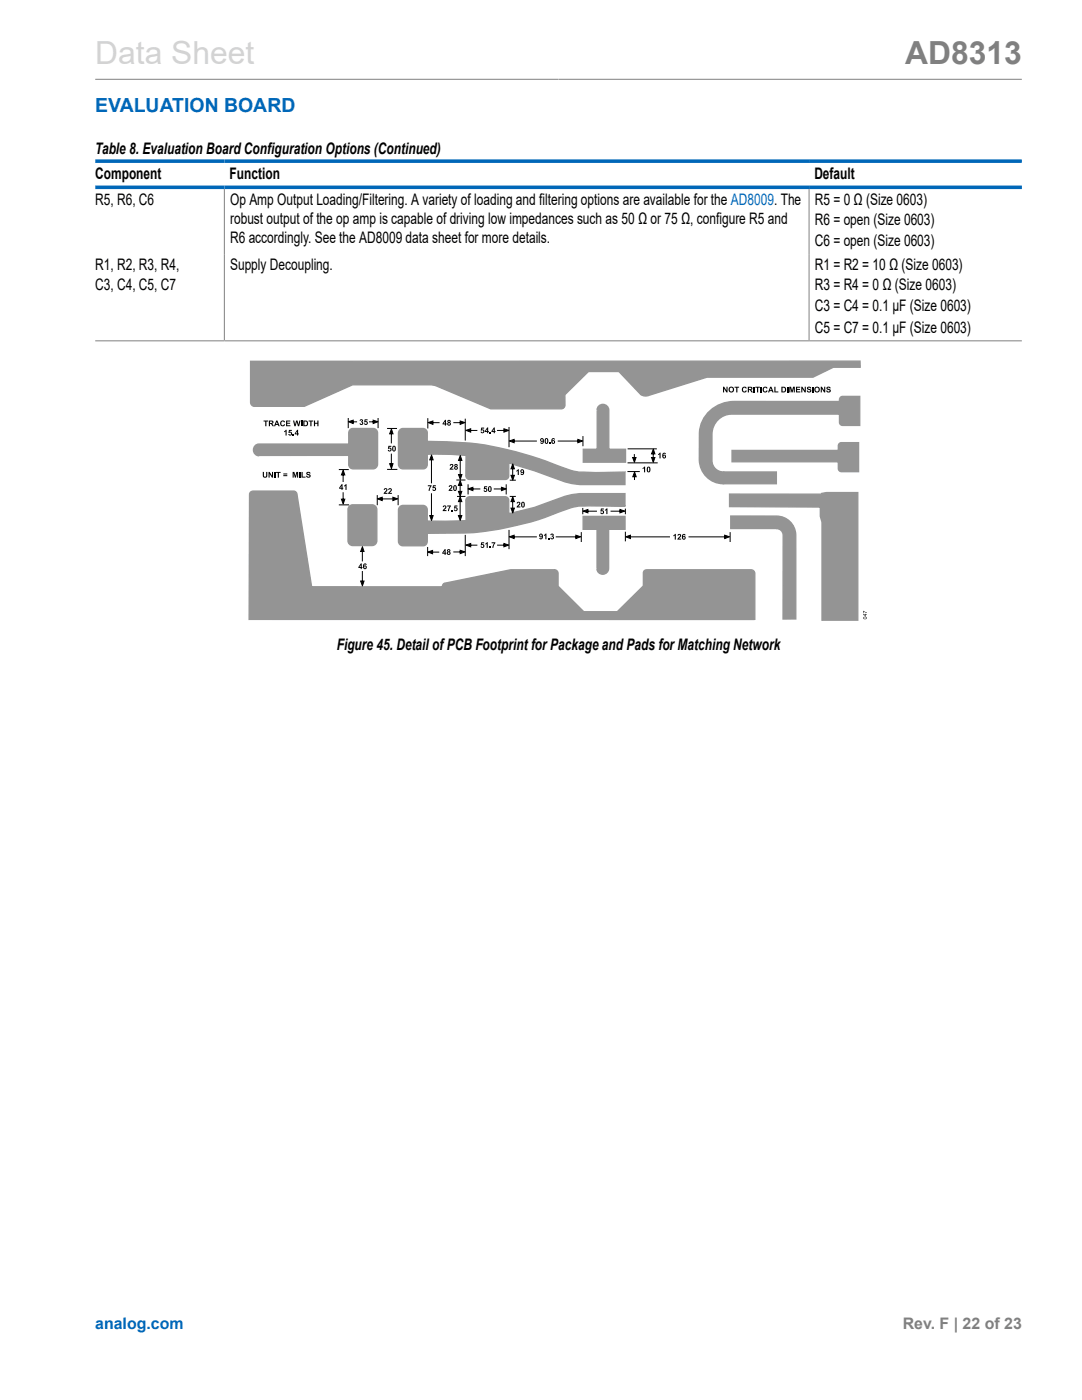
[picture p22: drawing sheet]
<svg xmlns="http://www.w3.org/2000/svg" width="216mm" height="279mm" viewBox="0 0 216 279" stroke-linecap="round" stroke-linejoin="round" font-family="sans-serif">
<defs><g id="words">
<text font-size="6.3" fill="#d3d3d3" x="19" y="12.7">Data Sheet</text>
<text font-size="6.3" fill="#808080" x="180.6" y="12.7">AD8313</text>
<text font-size="3.9" fill="#0067b8" x="19" y="22.3">EVALUATION BOARD</text>
<g font-size="3.2">
<text x="19" y="30.8">Table 8. Evaluation Board Configuration Options (Continued)</text>
<text x="19" y="35.7">Component</text>
<text x="45.8" y="35.7">Function</text>
<text x="162.5" y="35.7">Default</text>
<text x="19" y="40.9">R5, R6, C6</text>
<text x="45.9" y="40.9">Op Amp Output Loading/Filtering. A variety of loading and filtering options are available for the AD8009. The</text>
<text x="162.6" y="40.9">R5 = 0 Ω (Size 0603)</text>
<text x="45.9" y="44.7">robust output of the op amp is capable of driving low impedances such as 50 Ω or 75 Ω, configure R5 and</text>
<text x="162.6" y="44.9">R6 = open (Size 0603)</text>
<text x="19" y="53.9">R1, R2, R3, R4,</text>
<text x="45.9" y="48.5">R6 accordingly. See the AD8009 data sheet for more details.</text>
<text x="45.9" y="53.9">Supply Decoupling.</text>
<text x="162.6" y="49.2">C6 = open (Size 0603)</text>
<text x="162.6" y="53.9">R1 = R2 = 10 Ω (Size 0603)</text>
<text x="19" y="57.9">C3, C4, C5, C7</text>
<text x="162.6" y="57.9">R3 = R4 = 0 Ω (Size 0603)</text>
<text x="162.6" y="62.1">C3 = C4 = 0.1 µF (Size 0603)</text>
<text x="162.6" y="66.4">C5 = C7 = 0.1 µF (Size 0603)</text>
<text x="67.2" y="129.7">Figure 45. Detail of PCB Footprint for Package and Pads for Matching Network</text>
</g>
<text font-size="3.2" fill="#0067b8" x="19" y="265.3">analog.com</text>
<text font-size="3.2" fill="#808080" x="180.1" y="265.3">Rev. F | 22 of 23</text>
</g></defs>
<path d="M19 15.8h184.9M44.8 37.7v30.2M161.4 37.7v30.2M19 68h184.9" fill="none" stroke="#808080" stroke-width=".2"/>
<path d="M19 32.2h184.9M19 37.4h184.9" fill="none" stroke="#0067b8" stroke-width=".71"/>
<path d="M144.3 94.2h10.6v2.3h-10.7z" fill="#949494"/>
<path d="M144.3 94.2h10.6v2.3h-10.7" fill="none" stroke="#949494" stroke-width=".26"/>
<path d="M69.7 101l.7-.3h3.8a.96 .96 0 0 1 1 1v6.2a.96 .96 0 0 1-1 1h-3.8a.96 .96 0 0 1-1-1v-6.2z" fill-rule="evenodd" fill="#949494"/>
<path d="M69.7 101l.7-.3h3.8a.96 .96 0 0 1 1 1v6.2a.96 .96 0 0 1-1 1h-3.8a.96 .96 0 0 1-1-1v-6.2z" fill="none" stroke="#949494" stroke-width=".26"/>
<path d="M51 88.9l.6-.3h18v-2.2a.85 .85 0 0 1 .8-.9h4.1a.89 .89 0 0 1 .8 .9v6.3a.93 .93 0 0 1-.9 .9h-3.9a.87 .87 0 0 1-.9-.9v-1.8l-17.9 .1a1.17 1.17 0 0 1-1.1-.9 1.17 1.17 0 0 1 .4-1.2z" fill-rule="evenodd" fill="#949494"/>
<path d="M51.6 90.9h18v1.8a.87 .87 0 0 0 .9 .9h3.9a.93 .93 0 0 0 .9-.9v-6.3a.89 .89 0 0 0-.8-.9h-4.1a.85 .85 0 0 0-.8 .9v2.2h-18a1.17 1.17 0 0 0-1 1.2 1.17 1.17 0 0 0 1.1 1.2" fill="none" stroke="#949494" stroke-width=".26"/>
<path d="M79.8 85.8l.6-.3h4a.87 .87 0 0 1 .9 .9l-.1 1.8a66.5 66.5 0 0 1 28 5.4 10.8 10.8 0 0 0 4.5 .7l7-.1v2.5h-9l-1.6-.2-1.3-.3-6.1-2.2-5.2-1.7v2.7a.69 .69 0 0 1-.7 .7h-7.1a.74 .74 0 0 1-.7-.8v-4l-3.6-.2h-4.4l.3-.2v2.2a.84 .84 0 0 1-.8 .9h-4.1a.89 .89 0 0 1-.9-.9v-6.3z" fill-rule="evenodd" fill="#949494"/>
<path d="M85.3 90.5v2.2a.84 .84 0 0 1-.8 .9h-4.1a.89 .89 0 0 1-.9-.9v-6.3a.93 .93 0 0 1 .9-.9h4a.87 .87 0 0 1 .9 .9l-.1 1.8a66.5 66.5 0 0 1 28 5.4 10.8 10.8 0 0 0 4.5 .7l7-.1v2.5h-9l-1.6-.2-1.3-.3-6.1-2.2-5.2-1.7v2.7a.69 .69 0 0 1-.7 .7h-7.1a.74 .74 0 0 1-.7-.8v-4l-3.6-.2h-4.4" fill="none" stroke="#949494" stroke-width=".26"/>
<path d="M79.8 101.1l.6-.2h4a.87 .87 0 0 1 .9 .8l-.1 2.3 7.8-.1v-4a.74 .74 0 0 1 .7-.8h7.1a.69 .69 0 0 1 .7 .7v2.7l5.2-1.2 6.1-2.3 1.3-.3 1.6-.2h9v2.6l-.9-.1a58 58 0 0 0-9.1 .1l-1 .3a63.1 63.1 0 0 1-22.2 5h-6.3l.1 1.6a.84 .84 0 0 1-.8 .9h-4.1a.89 .89 0 0 1-.9-.9v-6.2z" fill-rule="evenodd" fill="#949494"/>
<path d="M85.3 106.4v1.6a.84 .84 0 0 1-.8 .9h-4.1a.89 .89 0 0 1-.9-.9v-6.2a.93 .93 0 0 1 .9-.9h4a.87 .87 0 0 1 .9 .8l-.1 2.3 7.8-.1v-4a.74 .74 0 0 1 .7-.8h7.1a.69 .69 0 0 1 .7 .7v2.7l5.2-1.2 6.1-2.3 1.3-.3 1.6-.2h9v2.6l-.9-.1a58 58 0 0 0-9.1 .1l-1 .3a63.1 63.1 0 0 1-22.2 5h-6.3" fill="none" stroke="#949494" stroke-width=".26"/>
<path d="M145.8 103h9.1a3.8 3.8 0 0 1 3.9 3.7v16.8h-2.6l.1-16.7a1.31 1.31 0 0 0-1.4-1.3h.2h-9.3z" fill-rule="evenodd" fill="#949494"/>
<path d="M155.1 105.5h-9.3v-2.5h9.1a3.8 3.8 0 0 1 3.9 3.7v16.8h-2.6l.1-16.7a1.31 1.31 0 0 0-1.4-1.3" fill="none" stroke="#949494" stroke-width=".26"/>
<path d="M145.6 98.6h18.3l-.1-.1 1.1-.2h6.3v25.5h-7.2v-19.6l-.3-1.1v-1.9l-18.1-.1z" fill-rule="evenodd" fill="#949494"/>
<path d="M163.8 98.5l1.1-.2h6.3v25.5h-7.2v-19.6l-.3-1.1v-1.9l-18.1-.1v-2.5h18.3" fill="none" stroke="#949494" stroke-width=".26"/>
<path d="M119.4 81.1a1.18 1.18 0 0 1 1.3-.3 1.18 1.18 0 0 1 .8 1.1v7.8h3.3v2.5h-8.4v-2.5h2.8l-.1-7.9z" fill-rule="evenodd" fill="#949494"/>
<path d="M119.1 81.8a1.16 1.16 0 0 1 1.2-1.1 1.16 1.16 0 0 1 1.2 1.2v7.8h3.3v2.5h-8.4v-2.5h2.8v-7.8" fill="none" stroke="#949494" stroke-width=".26"/>
<path d="M146.1 89.9h21.2v-.9a.62 .62 0 0 1 .6-.7h3.4v5.8h-3.4a.63 .63 0 0 1-.6-.6v-1.3h-21.2z" fill-rule="evenodd" fill="#949494"/>
<path d="M146.1 89.9h21.2v-.9a.62 .62 0 0 1 .6-.7h3.4v5.8h-3.4a.63 .63 0 0 1-.6-.6v-1.3h-21.2z" fill="none" stroke="#949494" stroke-width=".26"/>
<path d="M141.4 82.3a7.2 7.2 0 0 1 5.1-2.2h21v.2a.92 .92 0 0 1 .4-1.1l3.7-.1v5.8h-3.4a.63 .63 0 0 1-.7-.6v-1.7h-21.5a4 4 0 0 0-3.9 3.9v5.5a2.26 2.26 0 0 0 2.2 2.2 1.26 1.26 0 0 1 .5 1.9l-.2 .3a4.2 4.2 0 0 1-4.4-2.2l-.6-1.5-.1-.9 .1-5.4a6.3 6.3 0 0 1 1.8-4.1z" fill-rule="evenodd" fill="#949494"/>
<path d="M167.5 80.1h-21a6.8 6.8 0 0 0-6.9 6.3l-.1 5.4a4.8 4.8 0 0 0 4.8 4.7 1.49 1.49 0 0 0 .4-2.2l-.4-.1a2.26 2.26 0 0 1-2.2-2.2v-5.5a4 4 0 0 1 3.9-3.9h21.5v1.7a.63 .63 0 0 0 .7 .6h3.4v-5.8h-3.5a.64 .64 0 0 0-.6 .7v.5" fill="none" stroke="#949494" stroke-width=".26"/>
<path d="M50 72.1h121.6v1.2h-5.3l-4.1 2h-21.1l-11.6 3.6a1.66 1.66 0 0 1-1.7-.2l-4.3-4.6h-6.1l-4.7 4.7v2a.75 .75 0 0 1-.7 .8h-14.1l-10.8-4.5-1.4-.3h-15.3l-9.7 4.3h-9.9a.76 .76 0 0 1-.8-.8z" fill-rule="evenodd" fill="#949494"/>
<path d="M50 80.3a.76 .76 0 0 0 .8 .8h9.9l9.7-4.3h15.3l1.4 .3 10.8 4.5h14.1a.75 .75 0 0 0 .7-.8v-2l4.7-4.7h6.1l4.3 4.6a1.66 1.66 0 0 0 1.7 .2l11.6-3.6h21.1l4.1-2h5.3v-1.2h-121.6v8.3" fill="none" stroke="#949494" stroke-width=".26"/>
<path d="M50 98.2l.6-.2h8a.71 .71 0 0 1 .7 .8l2.9 18.3h26.1a.67 .67 0 0 1 .6-.7l13-2.7h8.7a.72 .72 0 0 1 .8 .8v2.5l5.1 5.1h6.7l5.2-5.2v-2.5a.63 .63 0 0 1 .7-.7h20.8a.75 .75 0 0 1 .7 .8v9.2l-100.9-.1 .1-24.9z" fill-rule="evenodd" fill="#949494"/>
<path d="M150.5 123.6h-100.8l.1-24.9a.7 .7 0 0 1 .8-.7h8a.71 .71 0 0 1 .7 .8l2.9 18.3h26.1a.67 .67 0 0 1 .6-.7l13-2.7h8.7a.72 .72 0 0 1 .8 .8v2.5l5.1 5.1h6.7l5.2-5.2v-2.5a.63 .63 0 0 1 .7-.7h20.8a.75 .75 0 0 1 .7 .8v9.2" fill="none" stroke="#949494" stroke-width=".26"/>
<path d="M116.4 103.1h8.3v2.5h-3.3v7.8a1.16 1.16 0 0 1-1.1 1.2 1.16 1.16 0 0 1-1.2-1.2v-7.8h-2.7z" fill-rule="evenodd" fill="#949494"/>
<path d="M119.1 113.4v-7.8h-2.7v-2.5h8.3v2.5h-3.3v7.8a1.16 1.16 0 0 1-1.1 1.2 1.16 1.16 0 0 1-1.2-1.1" fill="none" stroke="#949494" stroke-width=".26"/>
<g fill="none" stroke="#000" stroke-width=".2">
<path d="M67.6 93.7h2M68.1 99.6h.7l-.3 1zM68.5 94.5v1.7M68.5 98.2v1.6M68.5 93.8l.3 1h-.7zM69.5 83.4v2M69.5 84.2l1-.3v.6zM70.2 84.2h1M73.6 84.2h1.1M74.5 83.9l.9 .3-.9 .3zM75.3 98.8v2M75.3 99.6l1-.4v.7z"/>
<path d="M75.4 83.4v2M75.9 99.6h2.7M77.2 93.7h2.1M77.2 85.5h2M77.8 92.5h.6l-.3 1zM78.1 86.3v2.2M78.1 90.5v2.2M78.1 85.6l.3 1h-.6zM78.4 99.2l.9 .4-.9 .3zM79.4 98.8v2M85.4 83.5v2M85.4 84.3l1-.3v.7z"/>
<path d="M86.1 91.4v5.1M86.1 98.4v4.7M86.1 90.8l.3 1h-.6zM86.1 84.4h1.6M90.5 84.4h1.6M91.1 95.8h1.8M91.2 99.1h1.7M91.5 98.1h.7l-.4 .9zM91.5 94.7h.7l-.4 1zM91.8 96.5v1.9M91.8 99.8v3.5M91.8 84l1 .3-1 .4z"/>
<path d="M91.8 99.2l.4 .9h-.7zM91.8 95.9l.4 1h-.7zM91.8 91.5v3.6M91.8 90.9l.4 1h-.7zM92.8 83.6v4.3M93 85.9l.9-.3v.6zM93.4 96.7v2M93.4 97.6l1-.4v.7zM93.7 85.9h1.6M94.3 97.6h1.5M98.5 97.6h1.6M99.2 85.9h1.6"/>
<path d="M100.1 97.2l.9 .4-.9 .3zM100.6 85.6l.9 .3-.9 .3zM101 96.7v2M101.6 85.2v4M101.6 88l1-.3v.7zM101.7 95.8h1.2M101.7 99.1h1.2M102 94.9h.6l-.3 .9zM102.3 93.2v1.9M102.3 99.7v2M102.3 99.2l.3 .9h-.6zM102.3 92.6l.3 1h-.6z"/>
<path d="M102.3 88h4.8M111.3 88h4.3M115.3 87.7l1 .3-1 .4zM116.3 87v2M125.2 94.1h2.5M125.2 92.4h6M125.2 89.6h5.9M126.2 91.3h.7l-.3 1zM126.6 90.6v1.1M126.6 94.8v1M126.6 94.2l.3 .9h-.6zM130 91.3h.7l-.3 1z"/>
<path d="M130.3 90.2v1.9M130.4 89.6l.3 1h-.7zM67.6 100.8h2.1M72 116h.6l-.3 .9zM72.3 109.7v2.3M72.3 114v2.1M72.3 109.1l.3 1h-.6zM85.3 109.2v1.8M85.4 110.2l.9-.3v.6zM85.8 102.9h.6l-.3 1zM86.1 110.2h1.5M90.5 110.2h1.6"/>
<path d="M91.5 102.9h.7l-.4 1zM91.8 109.8l1 .3-1 .4zM92.8 106.7v4.3M93 108.8l.9-.3v.6zM93.7 108.8h1.6M99.2 108.8h1.6M100.6 108.5l.9 .3-.9 .3zM101.6 105.8v3.8M101.6 107.1l1-.3v.7zM102 101.4h.6l-.3 1zM102.3 107.1h4.8M110.9 107.1h4.3"/>
<path d="M114.9 106.8l1 .3-1 .4zM116 106.2v2M116.3 101.4v1.2M116.4 102l.9-.3v.7zM117.2 102h1.9M121.8 102h2M123.7 101.7l1 .3-1 .4zM124.8 101.5v1.1M124.8 106.1v1.9M124.9 107.1l.9-.3v.7zM125.5 107.1h8.2M137.4 107.1h7.5"/>
<path d="M144.6 106.8l1 .3-1 .4zM145.7 106.2v2"/>
</g>
<g fill="#000">
<path d="M68.1 99.6h.7l-.3 1z" fill-rule="evenodd"/>
<path d="M68.5 93.8l.3 1h-.7z" fill-rule="evenodd"/>
<path d="M69.5 84.2l1-.3v.6z" fill-rule="evenodd"/>
<path d="M74.5 83.9l.9 .3-.9 .3z" fill-rule="evenodd"/>
<path d="M75.3 99.6l1-.4v.7z" fill-rule="evenodd"/>
<path d="M78.4 99.2l.9 .4-.9 .3z" fill-rule="evenodd"/>
<path d="M77.8 92.5h.6l-.3 1z" fill-rule="evenodd"/>
<path d="M78.1 85.6l.3 1h-.6z" fill-rule="evenodd"/>
<path d="M85.4 84.3l1-.3v.7z" fill-rule="evenodd"/>
<path d="M86.1 90.8l.3 1h-.6z" fill-rule="evenodd"/>
<path d="M91.8 84l1 .3-1 .4z" fill-rule="evenodd"/>
<path d="M91.5 98.1h.7l-.4 .9z" fill-rule="evenodd"/>
<path d="M91.8 95.9l.4 1h-.7z" fill-rule="evenodd"/>
<path d="M91.5 94.7h.7l-.4 1z" fill-rule="evenodd"/>
<path d="M91.8 90.9l.4 1h-.7z" fill-rule="evenodd"/>
<path d="M93 85.9l.9-.3v.6z" fill-rule="evenodd"/>
<path d="M93.4 97.6l1-.4v.7z" fill-rule="evenodd"/>
<path d="M100.1 97.2l.9 .4-.9 .3z" fill-rule="evenodd"/>
<path d="M100.6 85.6l.9 .3-.9 .3z" fill-rule="evenodd"/>
<path d="M101.6 88l1-.3v.7z" fill-rule="evenodd"/>
<path d="M102 94.9h.6l-.3 .9z" fill-rule="evenodd"/>
<path d="M102.3 92.6l.3 1h-.6z" fill-rule="evenodd"/>
<path d="M115.3 87.7l1 .3-1 .4z" fill-rule="evenodd"/>
<path d="M126.2 91.3h.7l-.3 1z" fill-rule="evenodd"/>
<path d="M126.6 94.2l.3 .9h-.6z" fill-rule="evenodd"/>
<path d="M130 91.3h.7l-.3 1z" fill-rule="evenodd"/>
<path d="M130.4 89.6l.3 1h-.7z" fill-rule="evenodd"/>
<path d="M72 116h.6l-.3 .9z" fill-rule="evenodd"/>
<path d="M72.3 109.1l.3 1h-.6z" fill-rule="evenodd"/>
<path d="M85.4 110.2l.9-.3v.6z" fill-rule="evenodd"/>
<path d="M85.8 102.9h.6l-.3 1z" fill-rule="evenodd"/>
<path d="M91.8 109.8l1 .3-1 .4z" fill-rule="evenodd"/>
<path d="M91.5 102.9h.7l-.4 1z" fill-rule="evenodd"/>
<path d="M91.8 99.2l.4 .9h-.7z" fill-rule="evenodd"/>
<path d="M93 108.8l.9-.3v.6z" fill-rule="evenodd"/>
<path d="M100.6 108.5l.9 .3-.9 .3z" fill-rule="evenodd"/>
<path d="M101.6 107.1l1-.3v.7z" fill-rule="evenodd"/>
<path d="M102 101.4h.6l-.3 1z" fill-rule="evenodd"/>
<path d="M102.3 99.2l.3 .9h-.6z" fill-rule="evenodd"/>
<path d="M114.9 106.8l1 .3-1 .4z" fill-rule="evenodd"/>
<path d="M116.4 102l.9-.3v.7z" fill-rule="evenodd"/>
<path d="M123.7 101.7l1 .3-1 .4z" fill-rule="evenodd"/>
<path d="M124.9 107.1l.9-.3v.7z" fill-rule="evenodd"/>
<path d="M144.6 106.8l1 .3-1 .4z" fill-rule="evenodd"/>
</g>
<g fill="#000">
<path d="M144.3 77.2h.2l.5 .7v-.7h.2v1.1h-.3l-.4-.7v.7h-.2zM146.6 77.2h.9v.2h-.4v.9h-.2v-.9h-.3zM148.2 77.3l.5-.1 .3 .3h-.2l-.1-.1a.33 .33 0 0 0-.4 .3 .33 .33 0 0 0 .5 .3v-.1l.2 .1a.55 .55 0 0 1-.8 .2 .55 .55 0 0 1 0-.9zM150.4 77.2h.2v1.1h-.2zM150.7 77.2h.9v.2h-.3v.9h-.2v-.9h-.4zM151.8 77.2h.2v1.1h-.2zM152.3 77.3l.6-.1 .3 .3h-.3l-.1-.1a.33 .33 0 0 0-.4 .3 .33 .33 0 0 0 .5 .3v-.1l.3 .1a.55 .55 0 0 1-.9 .2 .55 .55 0 0 1 0-.9zM154.5 77.2h.2v.9h.6v.2h-.8zM157.1 77.2h.2v1.1h-.2zM157.5 77.2h.3l.2 .8 .3-.8h.3v1.1h-.2v-.9l-.2 .9h-.3l-.2-.9v.9h-.2zM158.8 77.2h.9v.2h-.6v.2h.5v.2h-.5v.3h.6v.2h-.9zM159.9 77.2h.2l.5 .7v-.7h.2v1.1h-.2l-.5-.7v.7h-.2z"/>
<path d="M161.1 77.2h.5l.2 .2 .1 .1h-.3l-.3-.1-.1 .1 .1 .1a.43 .43 0 0 1 .6 .5 .43 .43 0 0 1-.8 .1l-.1-.3h.2a.22 .22 0 0 0 .2 .3 .22 .22 0 0 0 .2-.3 .43 .43 0 0 1-.5-.2 .43 .43 0 0 1 0-.5zM162.1 77.2h.2v1.1h-.2zM163.8 77.2h.2l.5 .7v-.7h.2v1.1h-.3l-.4-.7v.7h-.2zM165 77.2h.5l.2 .2v.1h-.2l-.3-.1-.1 .1 .1 .1a.43 .43 0 0 1 .6 .5 .43 .43 0 0 1-.8 .1l-.1-.3h.2a.22 .22 0 0 0 .2 .3 .22 .22 0 0 0 .2-.3 .43 .43 0 0 1-.5-.2 .43 .43 0 0 1 0-.5zM52.4 94.2h.3v.6a.24 .24 0 0 0 .2 .3 .24 .24 0 0 0 .2-.3v-.6h.2v.6a.46 .46 0 0 1-.4 .5 .46 .46 0 0 1-.5-.5zM52.6 83.9h.9v.2h-.3v1h-.3v-1h-.3zM53.6 94.2h.2l.5 .7v-.7h.2v1.1h-.2l-.5-.7v.7h-.2zM54.7 94.2h.3v1.1h-.3zM55.1 94.2h.9v.2h-.3v.9h-.3v-.9h-.3zM56 84.1l.6-.2 .3 .3-.2 .1-.1-.1a.33 .33 0 0 0-.5 .3 .33 .33 0 0 0 .5 .3l.1-.2 .2 .1a.55 .55 0 0 1-.9 .2 .55 .55 0 0 1 0-.8zM57.1 83.9h.8v.2h-.6v.3h.6v.2h-.6v.3h.6v.2h-.8zM56.7 86.1l.5-.3v1.1h-.2v-.8l-.3 .2z"/>
<path d="M57.7 85.8h.5v.2h-.4v.2a.38 .38 0 0 1 .5 .3 .38 .38 0 0 1-.3 .4 .38 .38 0 0 1-.5-.3l.3 .1a.19 .19 0 0 0 .3-.2 .21 .21 0 0 0-.4-.1h-.2zM58.4 94.2h.3l.2 .8 .2-.8h.4v1.1h-.2v-.9l-.3 .9h-.2l-.2-.9v.9h-.2zM58.4 86.7h.3v.2h-.3zM58.5 83.9h.2l.2 .8 .2-.8h.3l.2 .8 .1-.8h.3l-.3 1.2h-.3l-.2-.9-.2 .9h-.3zM59.7 94.2h.2v1.1h-.2zM60.1 83.9h.2v1.2h-.2zM60.2 94.2h.2v.9h.6v.2h-.8zM61.2 94.3l.5-.1 .2 .2 .1 .1h-.3l-.3-.1-.1 .1 .1 .1a.43 .43 0 0 1 .6 .5 .43 .43 0 0 1-.8 .1l-.1-.3h.2a.22 .22 0 0 0 .2 .3 .22 .22 0 0 0 .2-.3 .43 .43 0 0 1-.5-.2 .43 .43 0 0 1 0-.4zM61.6 83.9h.9v.2h-.3v1h-.3v-1h-.3zM62.6 83.9h.3v.5h.4v-.5h.2v1.2h-.2v-.5h-.4v.5h-.3zM68.7 96.9l.5-.3v1.2h-.3v-.9l-.2 .2zM71.9 83.7a.31 .31 0 0 1 .4 0 .31 .31 0 0 1 0 .5 .36 .36 0 0 1 0 .6 .36 .36 0 0 1-.6-.3h.2a.17 .17 0 0 0 .3 .1 .17 .17 0 0 0 .1-.3 .17 .17 0 0 0-.3 0l.2-.4-.4 .1z"/>
<path d="M72.8 83.7h.5v.2h-.4v.2a.38 .38 0 0 1 .5 .2 .38 .38 0 0 1-.3 .5 .38 .38 0 0 1-.5-.3l.3 .1a.19 .19 0 0 0 .3-.2 .21 .21 0 0 0-.4-.1h-.1zM76.7 97.5a.42 .42 0 0 1 .6 .3 .42 .42 0 0 1-.4 .5l.4 .1v.2h-.8l.1-.3a.62 .62 0 0 0 .5-.7l-.5 .2zM77.5 89h.6v.2h-.4l-.1 .2a.38 .38 0 0 1 .5 .2 .38 .38 0 0 1-.3 .5 .38 .38 0 0 1-.4-.3l.2 .1a.19 .19 0 0 0 .3-.2 .19 .19 0 0 0-.3-.1h-.2zM77.6 97.5a.42 .42 0 0 1 .6 .3 .42 .42 0 0 1-.4 .5l.4 .1v.2h-.8l.1-.3a.62 .62 0 0 0 .4-.7l-.4 .2zM85.4 96.8h.7l-.4 1.2h-.2v-.2l.4-.8h-.5zM86.4 96.8h.6v.2h-.4l-.1 .2a.38 .38 0 0 1 .5 .3 .38 .38 0 0 1-.3 .5 .38 .38 0 0 1-.4-.3l.2 .1a.21 .21 0 0 0 .3-.3 .19 .19 0 0 0-.3 0l-.2-.1zM89.7 96.9a.42 .42 0 0 1 .6 .3 .42 .42 0 0 1-.4 .5l.4 .1v.2h-.8l.1-.3a.62 .62 0 0 0 .4-.7l-.5 .2zM89.9 92.7a.42 .42 0 0 1 .6 .2 .42 .42 0 0 1-.4 .6h.4v.2h-.8l.1-.2a.62 .62 0 0 0 .4-.7l-.5 .1zM96 85.3h.6v.2h-.4v.2a.38 .38 0 0 1 .4 .3 .38 .38 0 0 1-.3 .5 .38 .38 0 0 1-.4-.3l.3 .1a.19 .19 0 0 0 .2-.3 .19 .19 0 0 0-.3 0l-.2-.1zM96.6 97h.6v.2h-.4v.2a.38 .38 0 0 1 .4 .3 .38 .38 0 0 1-.3 .5 .38 .38 0 0 1-.4-.3l.3 .1a.19 .19 0 0 0 .2-.3 .19 .19 0 0 0-.3 0l-.2-.1zM97.7 86.2h.2v.3h-.2zM103 93.9l.5-.3v1.2h-.2v-.8l-.3 .1z"/>
<path d="M109.6 88.4h.2v.2h-.2zM128.2 93.4l.5-.3v1.2h-.2v-.9l-.3 .2zM131.3 90.6l.5-.3v1.2h-.2v-.8l-.3 .1zM88.5 100.9a.42 .42 0 0 1 .6 .3 .42 .42 0 0 1-.4 .5l.4 .1v.2h-.8l.1-.2a.62 .62 0 0 0 .4-.7l-.5 .1zM89.2 100.9h.8l-.4 1.1h-.2v-.2l.3-.7h-.5zM90.2 101.8h.2v.2h-.2zM90.7 100.9h.6v.2h-.4l-.1 .2a.38 .38 0 0 1 .5 .3 .38 .38 0 0 1-.3 .4 .38 .38 0 0 1-.4-.3l.2 .1a.19 .19 0 0 0 .3-.2 .19 .19 0 0 0-.3-.1h-.2zM96 108.2h.6v.2h-.4v.2a.38 .38 0 0 1 .4 .3 .38 .38 0 0 1-.3 .5 .38 .38 0 0 1-.4-.3h.3a.19 .19 0 0 0 .2-.2 .19 .19 0 0 0-.3-.1h-.2zM96.8 108.5l.5-.3v1.1h-.2v-.8l-.3 .2zM97.7 109.1h.2v.2h-.2zM98.1 108.2h.7l-.3 1.1h-.3l.1-.1 .3-.8h-.5zM103.2 100.2a.42 .42 0 0 1 .6 .3 .42 .42 0 0 1-.4 .5l.4 .1v.2h-.7v-.2a.62 .62 0 0 0 .5-.7l-.5 .1z"/>
<path d="M108.5 106.8l.5-.3v1.1h-.2v-.8l-.3 .2zM109.4 107.4h.2v.2h-.2zM109.9 106.6a.31 .31 0 0 1 .5 0 .31 .31 0 0 1-.1 .4 .36 .36 0 0 1 0 .6 .36 .36 0 0 1-.5-.3h.2a.17 .17 0 0 0 .2 .1 .17 .17 0 0 0 .1-.2 .17 .17 0 0 0-.2-.1l.2-.4-.5 .1zM119.9 101.5h.6v.2h-.4l-.1 .2a.38 .38 0 0 1 .5 .2 .38 .38 0 0 1-.3 .5 .38 .38 0 0 1-.4-.3l.2 .1a.19 .19 0 0 0 .3-.2 .19 .19 0 0 0-.3-.1h-.2zM120.7 101.7l.5-.2v1.1h-.2v-.8l-.3 .1zM134.4 106.8l.5-.2v1.1h-.3v-.8l-.2 .1zM135.3 106.6a.42 .42 0 0 1 .6 .3 .42 .42 0 0 1-.4 .5l.4 .1v.2h-.7v-.2a.62 .62 0 0 0 .5-.7l-.5 .1zM172.2 121.9l.8 .4-.7-.3-.1 .4z"/>
<path d="M145.4 77.7a.58 .58 0 0 1 1.1 0 .58 .58 0 0 1-1.1 0zM145.6 77.8a.36 .36 0 0 0 .7 0 .36 .36 0 0 0-.7 0z"/>
<path d="M149.2 77.2h.5a.33 .33 0 0 1 .4 .2 .33 .33 0 0 1-.3 .4l.4 .5h-.2l-.5-.5-.1 .5h-.2zM149.4 77.4v.3l.5-.1-.1-.2z"/>
<path d="M153.7 77.2h.2l.5 1.1h-.3l-.1-.2h-.4l-.1 .2h-.3zM153.8 77.4l-.2 .5h.4z"/>
<path d="M155.9 77.2h.4a.57 .57 0 0 1 .6 .5 .57 .57 0 0 1-.6 .6h-.4zM156.1 77.4v.7a.39 .39 0 0 0 .5-.4 .39 .39 0 0 0-.5-.3z"/>
<path d="M162.5 77.7a.58 .58 0 0 1 1.1 0 .58 .58 0 0 1-1.1 0zM162.7 77.8a.36 .36 0 0 0 .7 0 .36 .36 0 0 0-.7 0z"/>
<path d="M53.6 83.9h.5a.33 .33 0 0 1 .5 .3 .33 .33 0 0 1-.3 .4l.4 .5h-.3l-.3-.4-.2-.1v.5h-.3zM53.9 84.1v.3l.4-.1v-.2z"/>
<path d="M55.1 83.9h.3l.4 1.2h-.2l-.1-.3h-.5l-.1 .3h-.2zM55.2 84.2l-.1 .4h.3z"/>
<path d="M56.5 94.5h.8v.2h-.8zM56.5 94.8h.8v.2h-.8z"/>
<path d="M59.3 85.8h.2v.7h.1l-.1 .4h-.2v-.2h-.5zM59.3 86.1l-.3 .4h.3z"/>
<path d="M60.5 83.9h.4a.57 .57 0 0 1 .6 .6 .57 .57 0 0 1-.5 .6h-.5zM60.8 84.1v.8a.39 .39 0 0 0 .4-.4 .39 .39 0 0 0-.4-.4z"/>
<path d="M68.2 96.6h.1v.7h.2l-.2 .5h-.2v-.3h-.4zM68.1 97l-.2 .3h.2z"/>
<path d="M78.4 89.1a.46 .46 0 0 1 .6 0 .46 .46 0 0 1 0 .6 .39 .39 0 0 1-.5 .4 .39 .39 0 0 1-.3-.6zM78.5 89.2v.5l.1 .2 .2-.5z"/>
<path d="M88.8 83.8h.2v.7h.1l-.1 .4h-.2v-.2h-.5zM88.8 84.1l-.3 .4h.3z"/>
<path d="M89.3 83.9a.32 .32 0 0 1 .5-.1 .32 .32 0 0 1 0 .5 .34 .34 0 0 1 .1 .5 .34 .34 0 0 1-.6 0 .34 .34 0 0 1 .1-.5l-.1-.1zM89.4 84.6a.2 .2 0 0 0 .4 0 .2 .2 0 0 0-.4 0zM89.5 84.1a.14 .14 0 0 0 .2 0 .14 .14 0 0 0-.2 0z"/>
<path d="M90.5 96.9a.46 .46 0 0 1 .6 .1 .46 .46 0 0 1 0 .6 .39 .39 0 0 1-.4 .4 .39 .39 0 0 1-.3-.6zM90.7 97v.6l.1 .2 .1-.6z"/>
<path d="M90.7 92.7a.32 .32 0 0 1 .5-.1 .32 .32 0 0 1 0 .5 .34 .34 0 0 1 0 .5 .34 .34 0 0 1-.5 0 .34 .34 0 0 1 .1-.5l-.1-.1zM90.8 93.4a.2 .2 0 0 0 .4 0 .2 .2 0 0 0-.4 0zM90.9 92.9a.14 .14 0 0 0 .2 0 .14 .14 0 0 0-.2 0z"/>
<path d="M97.2 85.3h.2v.7h.1l-.1 .5h-.2v-.3h-.5zM97.2 85.6l-.3 .4h.3z"/>
<path d="M97.5 97.1a.46 .46 0 0 1 .6 .1 .46 .46 0 0 1 0 .6 .39 .39 0 0 1-.5 .4 .39 .39 0 0 1-.2-.6zM97.7 97.2l-.1 .6 .1 .2 .2-.6z"/>
<path d="M98.6 85.3h.1v.7h.2l-.2 .5h-.2v-.3h-.4zM98.5 85.6l-.2 .4h.2z"/>
<path d="M103.9 93.8a.55 .55 0 0 1 .7 .3 .55 .55 0 0 1-.3 .7h-.2l-.2-.3 .4 .1 .1-.3a.35 .35 0 0 1-.5-.1 .35 .35 0 0 1 0-.4zM104 94a.19 .19 0 0 0 .3 0 .19 .19 0 0 0-.3 0z"/>
<path d="M107.9 87.5a.55 .55 0 0 1 .7 .3 .55 .55 0 0 1-.3 .8h-.3l-.2-.3 .4 .1 .1-.3a.35 .35 0 0 1-.5-.1 .35 .35 0 0 1 .1-.5zM107.9 87.8a.2 .2 0 0 0 .4 0 .2 .2 0 0 0-.4 0z"/>
<path d="M108.8 87.5a.46 .46 0 0 1 .6 .1 .46 .46 0 0 1 0 .6 .39 .39 0 0 1-.5 .4 .39 .39 0 0 1-.2-.6zM109 87.6l-.1 .6 .1 .2 .2-.6z"/>
<path d="M110.1 87.6l.4-.2 .2 .3-.4-.1-.1 .3a.37 .37 0 0 1 .5 .3 .37 .37 0 0 1-.3 .4 .37 .37 0 0 1-.4-.4zM110.2 88.2a.2 .2 0 0 0 .4 0 .2 .2 0 0 0-.4 0z"/>
<path d="M129.2 93.2a.46 .46 0 0 1 .6 .1 .46 .46 0 0 1 0 .6 .39 .39 0 0 1-.5 .4 .39 .39 0 0 1-.3-.6zM129.3 93.3v.6l.1 .2 .2-.6z"/>
<path d="M132.3 90.5l.4-.1 .2 .2-.4-.1-.1 .3a.37 .37 0 0 1 .5 .3 .37 .37 0 0 1-.4 .4 .37 .37 0 0 1-.3-.4zM132.4 91.1a.2 .2 0 0 0 .4 0 .2 .2 0 0 0-.4 0z"/>
<path d="M72 112.4h.2v.8h.1l-.1 .4h-.2v-.2h-.5zM72 112.8l-.3 .4h.3z"/>
<path d="M72.5 112.6l.5-.1 .2 .2-.4-.1-.1 .3a.37 .37 0 0 1 .5 .3 .37 .37 0 0 1-.4 .4 .37 .37 0 0 1-.4-.4zM72.7 113.2a.19 .19 0 0 0 .3 0 .19 .19 0 0 0-.3 0z"/>
<path d="M88.7 109.6h.2v.7h.2l-.2 .4h-.2v-.2h-.5zM88.7 109.9l-.3 .4h.3z"/>
<path d="M89.3 109.7a.32 .32 0 0 1 .5-.1 .32 .32 0 0 1-.1 .5 .34 .34 0 0 1 .1 .5 .34 .34 0 0 1-.5 0 .34 .34 0 0 1 .1-.5l-.2-.1zM89.4 110.4a.17 .17 0 0 0 .3 0 .17 .17 0 0 0-.3 0zM89.4 109.9a.15 .15 0 0 0 .3 0 .15 .15 0 0 0-.3 0z"/>
<path d="M104.1 100.2a.46 .46 0 0 1 .6 .1 .46 .46 0 0 1 0 .6 .39 .39 0 0 1-.5 .4 .39 .39 0 0 1-.2-.6zM104.3 100.3l-.1 .6 .1 .2 .2-.6z"/>
<path d="M107.7 106.6a.55 .55 0 0 1 .7 .3 .55 .55 0 0 1-.3 .7h-.3l-.2-.2 .4 .1 .1-.4a.35 .35 0 0 1-.5 0 .35 .35 0 0 1 .1-.5zM107.7 106.9a.2 .2 0 0 0 .4 0 .2 .2 0 0 0-.4 0z"/>
<path d="M136.2 106.7l.4-.1 .2 .2-.4-.1-.1 .3a.37 .37 0 0 1 .5 .3 .37 .37 0 0 1-.4 .5 .37 .37 0 0 1-.3-.5zM136.3 107.3a.2 .2 0 0 0 .4 0 .2 .2 0 0 0-.4 0z"/>
<path d="M172.3 123.2l.2-.1a.28 .28 0 0 1 .4 .1 .28 .28 0 0 1-.1 .4 .34 .34 0 0 1-.4 0 .34 .34 0 0 1-.2-.4zM172.4 123.2l-.1 .1a.28 .28 0 0 0 .3 .2 .28 .28 0 0 0 .3-.3z"/>
<path d="M172.2 122.6l.6-.1 .2 .2h-.2l-.1 .3zM172.4 122.7l.3 .2v-.2z"/>
</g>
<use href="#words"/>
</svg>
